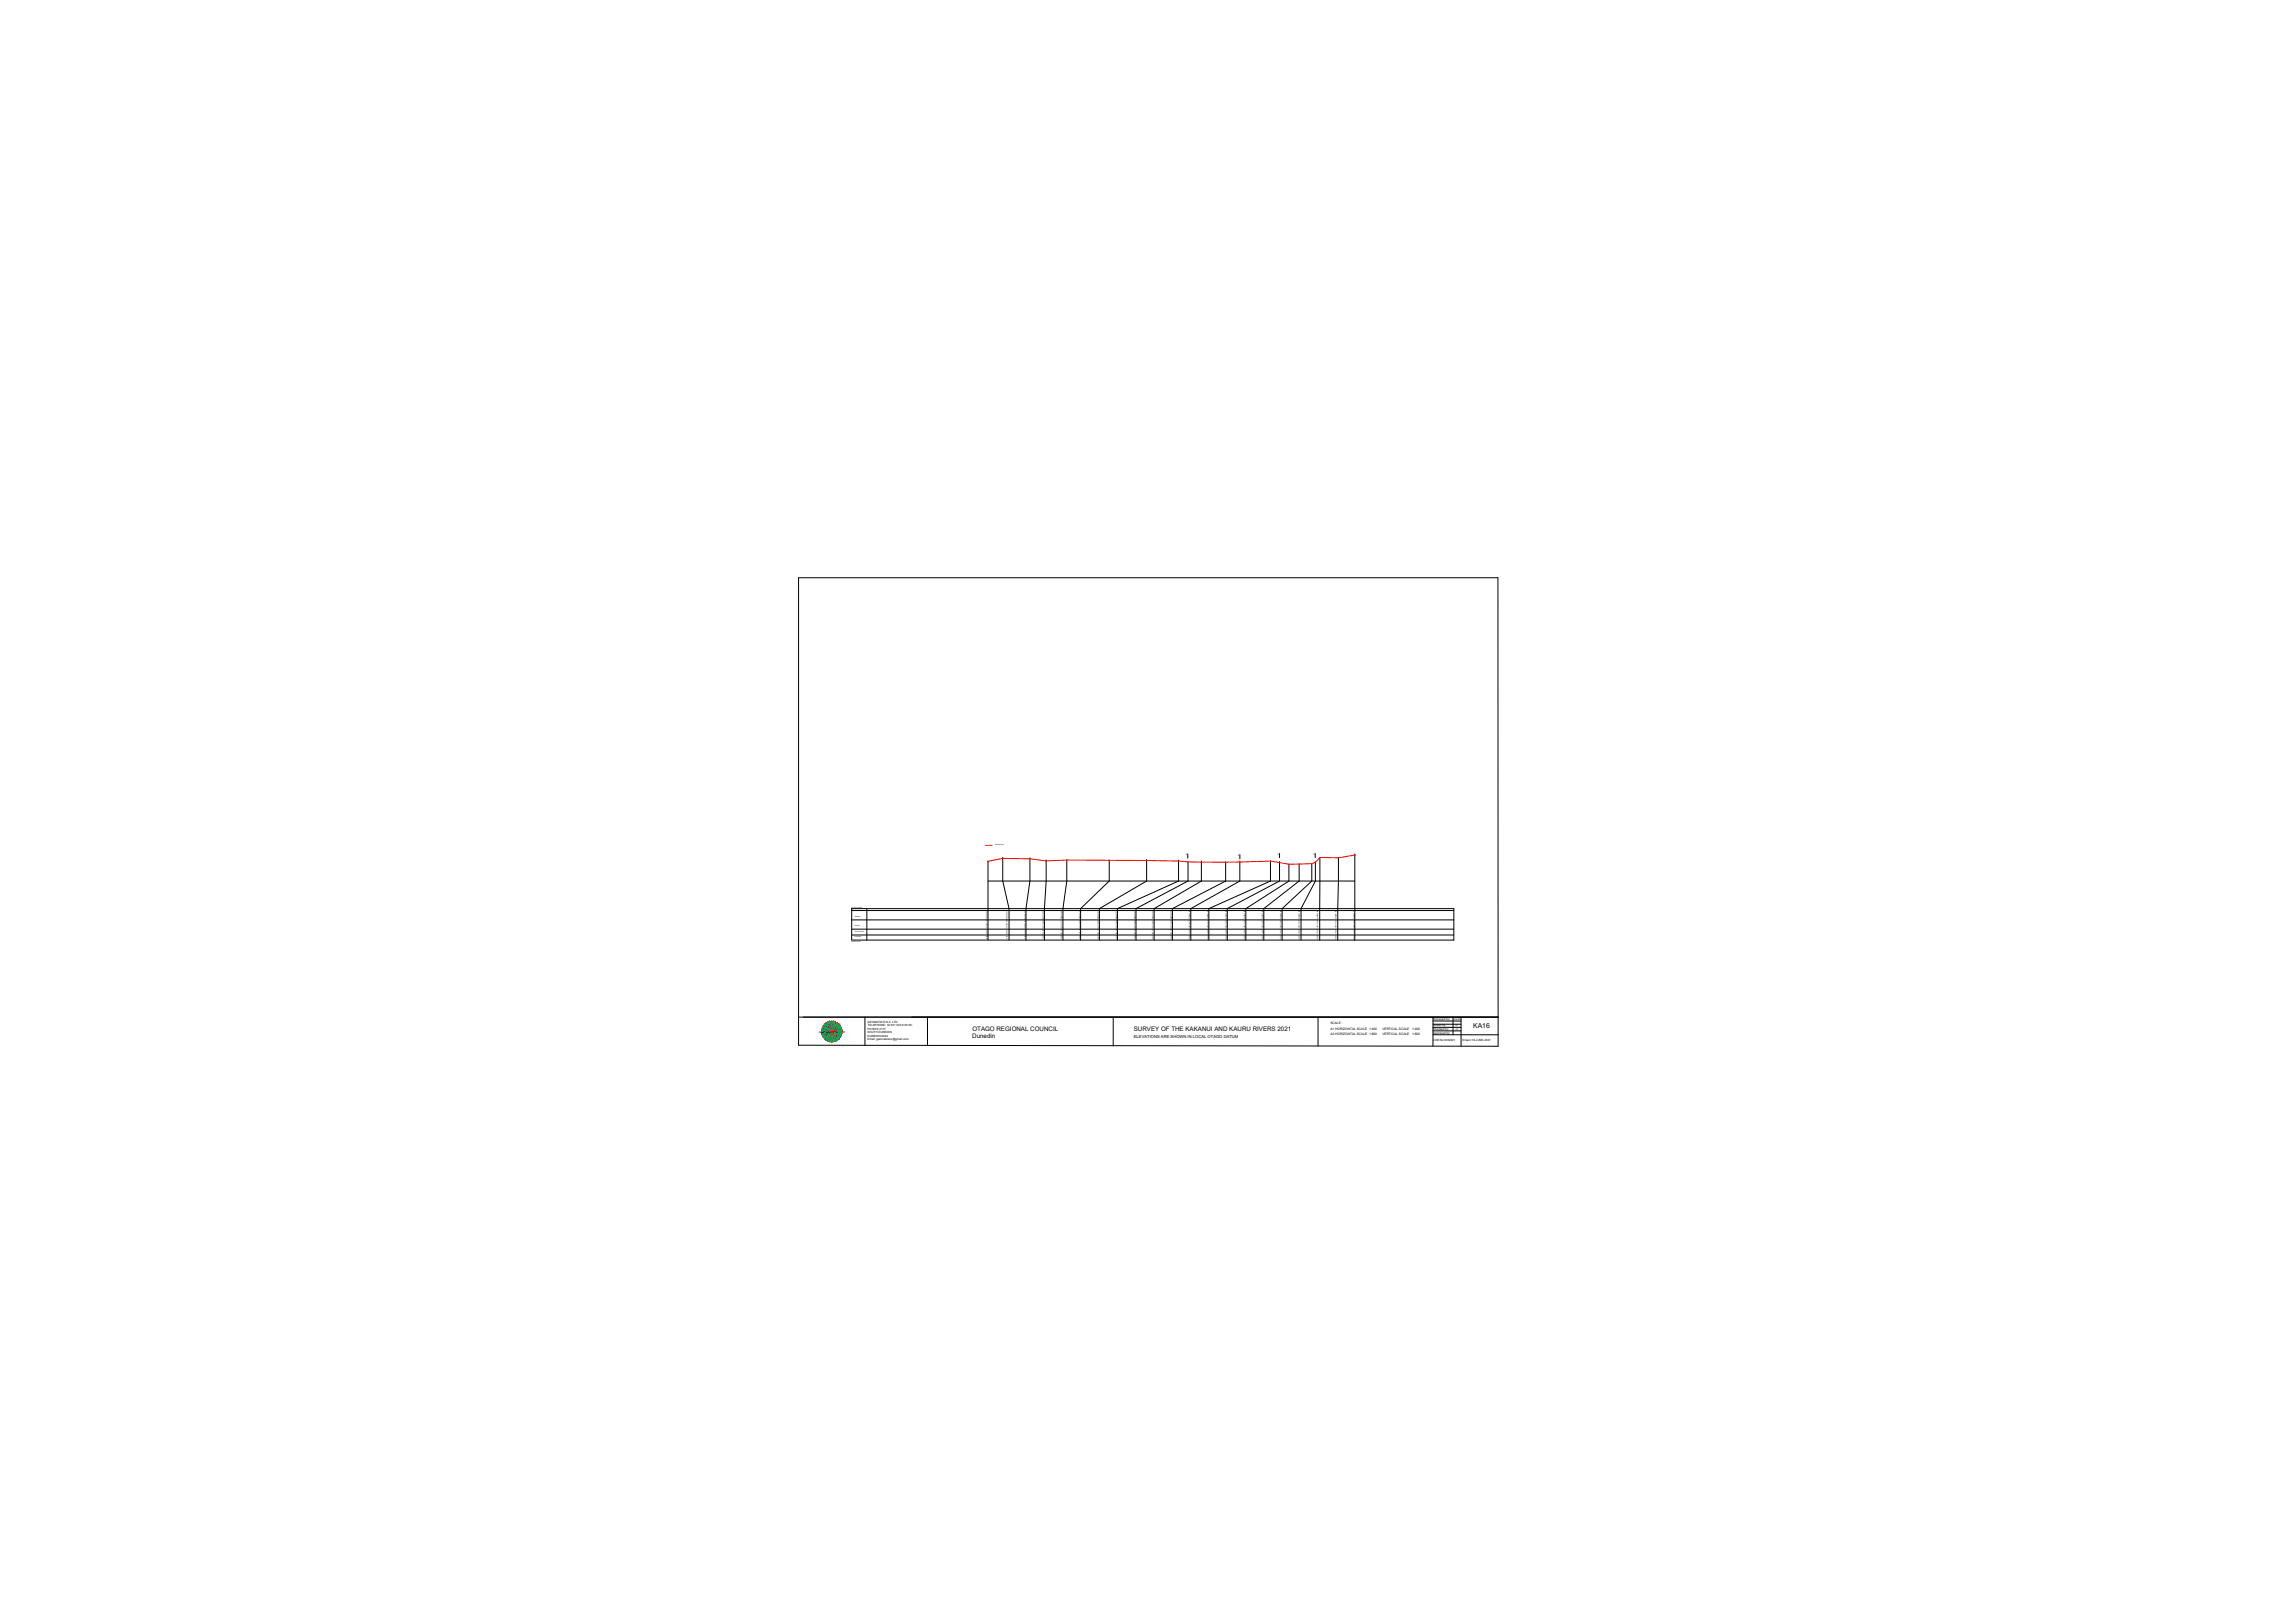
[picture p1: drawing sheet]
<svg xmlns="http://www.w3.org/2000/svg" width="420mm" height="297mm" viewBox="0 0 420 297" stroke-linecap="round" stroke-linejoin="round" font-family="sans-serif">
<defs><g id="words">
<text font-size="1.3" x="269.7" y="188.1">KA16</text>
<g font-size="1.1">
<text x="178" y="190">Dunedin</text>
<text x="178" y="188.7">OTAGO REGIONAL COUNCIL</text>
<text x="207.6" y="188.7">SURVEY OF THE KAKANUI AND KAURU RIVERS 2021</text>
</g>
<text font-size=".8" x="207.6" y="189.9">ELEVATIONS ARE SHOWN IN LOCAL OTAGO DATUM</text>
<g font-size=".6">
<text x="243.6" y="187.5">SCALE :</text>
<text x="243.6" y="188.5">A1 HORIZONTAL SCALE 1:400</text>
<text x="243.6" y="189.4">A3 HORIZONTAL SCALE 1:800</text>
<text x="253.1" y="188.5">VERTICAL SCALE</text>
<text x="253.1" y="189.4">VERTICAL SCALE</text>
<text x="258.5" y="188.5">1:400</text>
<text x="258.5" y="189.4">1:800</text>
</g>
<g font-size=".5">
<text x="149.9" y="189">Geomatics N.Z. LTD</text>
<text x="158.8" y="188.5">PO BOX 2177</text>
<text x="158.8" y="189.7">DUNEDIN 9044</text>
<text x="158.8" y="190.4">Email: geomaticsnz@gmail.com</text>
<text x="158.8" y="187.2">GEOMATICS N.Z. LTD</text>
<text x="158.8" y="189.1">SOUTH DUNEDIN</text>
<text x="158.9" y="187.8">TELEPHONE: M 021 023 6 00 55;</text>
<text x="262.4" y="188.5">Checked by:</text>
<text x="262.4" y="186.7">Surveyed by:</text>
<text x="262.4" y="189.2">Approved by:</text>
<text x="262.4" y="190.6">JOB No 0032021</text>
<text x="262.4" y="187.9">Drawn by:</text>
<text x="267.8" y="190.6">Drawn:16-JUNE-2021</text>
</g>
<g font-size=".4">
<text x="266.1" y="186.7">PK&amp;RR</text>
<text x="266.5" y="187.9">ST</text>
<text x="266.5" y="188.6">PK</text>
</g>
<g font-size=".3">
<text x="182.2" y="154.7">Ground Level</text>
<text x="217.3" y="156.5" transform="rotate(-90 217.3 156.5)">W</text>
<text x="226.9" y="156.6" transform="rotate(-90 226.9 156.6)">W</text>
<text x="234.1" y="156.4" transform="rotate(-90 234.1 156.4)">W</text>
<text x="240.7" y="156.4" transform="rotate(-90 240.7 156.4)">W</text>
<text x="155.9" y="166.2">DATUM 130.00</text>
<text x="156.5" y="167.8">Northing</text>
<text x="155.9" y="172.4">Section KA16</text>
<text x="156.5" y="169.4">Easting</text>
<text x="156.5" y="170.6">Ground Level</text>
<text x="156.5" y="171.5">Chainage</text>
<text x="180.8" y="171.9" transform="rotate(-90 180.8 171.9)">-9.99 150.79 1427152.17 5006049.64</text>
<text x="184.4" y="171.9" transform="rotate(-90 184.4 171.9)">-3.52 152.04 1427154.90 5006042.37</text>
<text x="187.8" y="171.8" transform="rotate(-90 187.8 171.8)">8.43 151.87 1427155.80 5006031.84</text>
<text x="191.1" y="171.9" transform="rotate(-90 191.1 171.9)">15.58 150.94 1427156.62 5006024.59</text>
<text x="194.5" y="171.9" transform="rotate(-90 194.5 171.9)">24.65 151.33 1427157.77 5006015.55</text>
<text x="197.8" y="171.9" transform="rotate(-90 197.8 171.9)">43.28 151.22 1427160.93 5005997.18</text>
<text x="201.2" y="171.9" transform="rotate(-90 201.2 171.9)">59.71 151.12 1427163.32 5005980.91</text>
<text x="204.5" y="171.9" transform="rotate(-90 204.5 171.9)">73.75 150.88 1427165.69 5005967.07</text>
<text x="207.9" y="171.9" transform="rotate(-90 207.9 171.9)">77.90 150.50 1427166.04 5005962.92</text>
<text x="211.2" y="171.9" transform="rotate(-90 211.2 171.9)">83.77 150.41 1427168.22 5005957.35</text>
<text x="214.5" y="171.9" transform="rotate(-90 214.5 171.9)">94.43 150.38 1427169.26 5005946.70</text>
<text x="217.9" y="172" transform="rotate(-90 217.9 172)">100.66 150.48 1427169.78 5005940.47</text>
<text x="221.2" y="172" transform="rotate(-90 221.2 172)">114.12 150.87 1427172.14 5005927.21</text>
<text x="224.6" y="172" transform="rotate(-90 224.6 172)">118.11 150.24 1427173.23 5005923.36</text>
<text x="227.9" y="172" transform="rotate(-90 227.9 172)">122.23 149.49 1427174.09 5005919.32</text>
<text x="231.3" y="172" transform="rotate(-90 231.3 172)">126.73 149.59 1427174.97 5005914.91</text>
<text x="234.6" y="172" transform="rotate(-90 234.6 172)">132.28 149.75 1427175.60 5005909.38</text>
<text x="238" y="172" transform="rotate(-90 238 172)">133.87 150.28 1427175.79 5005907.80</text>
<text x="241.3" y="172" transform="rotate(-90 241.3 172)">135.85 152.45 1427175.98 5005905.83</text>
<text x="244.7" y="172" transform="rotate(-90 244.7 172)">143.99 152.31 1427177.20 5005897.78</text>
<text x="248" y="172" transform="rotate(-90 248 172)">151.19 153.53 1427178.59 5005890.71</text>
</g>
</g></defs>
<!-- layer: 0 -->
<g fill="none" stroke="#000" stroke-width=".18">
<path d="M146.2 105.7h128l.1 85.8-128.1-.2zM180.9 157.6h.1M180.9 157.6v14.5M183.6 157.1h.1M183.6 157.1v4.1l1.1 5.1v5.8M188.6 157.2h.1M188.6 157.2h-.1M188.6 157.2v4l-.8 5.1v5.8M191.5 157.6h.1M191.5 157.6v3.6l-.3 5.1v5.8M195.3 157.4v3.8l-.7 5.1v5.8M195.3 157.4h.1"/>
<path d="M203.1 157.4v.1M203.1 157.4v3.8l-5.3 5.1v5.8M209.9 157.5h.1M209.9 157.5v3.7l-8.6 5.1v5.8M215.8 157.6h.1M215.8 157.6v3.6l-11.2 5.1v5.8M217.5 156.3v.8M217.5 157.7v.1M217.5 157.7v3.5l-9.5 5.1v5.8M219.9 157.8h.1M219.9 157.8v3.4l-8.6 5.1v5.8M224.4 157.8v3.4l-9.8 5.1v5.8"/>
<path d="M227 157.8h.1M227 157.8v3.4l-9 5.1v5.8M227 156.4v.8M232.6 157.6v3.6l-11.3 5.1v5.8M234.3 157.9h.1M234.3 156.2v.8M234.3 157.9v3.3l-9.6 5.1v5.8M236 158.2v3l-7.9 5.1v5.8M236 158.2h.1M237.8 158.1v3.1l-6.4 5.1v5.8M237.8 158.1h.1M240.1 158.1l.1 3.1-5.5 5.1v5.8"/>
<path d="M240.8 156.2v.8M240.8 157.8h.1M240.8 157.8v3.4l-2.6 5.1v5.8M241.6 156.9v15.2M241.6 156.9h.1M245 157h.1M245 157l-.1 15.1M248 156.5h.1M248 156.5v15.6M155.9 172v-5.7h110.3v5.8h-110.3M155.9 171.1h110.3M155.9 170.1h110.3"/>
<path d="M155.9 168.4h110.3M155.9 166.6h110.3M158.7 166.3v5.8M180.9 161.2h67.1M146.2 186.2h128.1M158.3 186.1v5.2M169.8 186.1v5.2M203.8 186.2v5.2M241.3 186.2v5.2M262.3 188h5.2M262.3 188.7h5.2M262.3 189.4h12"/>
<path d="M262.4 186.9h5.1M262.4 187.5h5.1M262.4 186.2l-.1 5.3M266 186.2v3.1M267.5 186.2v5.3"/>
</g>
<!-- layer: geo -->
<g fill="none" stroke="#545454" stroke-width=".18">
<path d="M150.4 188.8h3.7M150.5 188.5h3.6v.7h-3.6zM150.6 188.1h3.4v1.4h-3.4zM150.6 188.1h.1M150.7 187.8h3.1v2.1h-3.1zM151 187.5h2.6v2.6h-2.6zM151.2 187.3h.1M151.2 187.3h2.1v3.1h-2.1zM151.6 187.1h1.4v3.4h-1.4zM151.9 187h.7v3.6h-.7zM152.3 187v3.7M153.8 187.8h.1"/>
<path d="M154.1 188.5h.1"/>
</g>
<g fill="none" stroke="#ff0" stroke-width=".18">
<path d="M151 190.1h.1M151 187.5l1.3 1.3M151.2 187.3l2.6 2.6-.5 .5-2.6-2.6zM151.6 187.1l2.4 2.4-1 1-2.4-2.4zM151.9 187l2.2 2.2-1.5 1.4-2.1-2.1zM152.3 188.8l1.3 1.3M152.3 188.8l-1.3 1.3M152.3 187l1.8 1.8-1.8 1.8-1.8-1.8zM152.6 190.6h.1M152.6 187l1.5 1.5-2.2 2.1-1.4-1.4zM153 187.1l1 1-2.4 2.4-1-1zM153.3 187.3l.5 .5-2.6 2.6-.5-.5z"/>
<path d="M153.6 187.5h.1M153.6 187.5l-1.3 1.3M153.6 190.1h.1"/>
</g>
<g fill="none" stroke="#00b85c" stroke-width=".18">
<path d="M150.4 188.8l3.2-1.3 .5 1.3-3.1 1.3zM150.5 188.5l2.8-1.2 .8 1.9-2.9 1.2zM150.5 189.2l3.3-1.4 .3 .7-3.4 1.4zM150.6 188.1l1.7 .7M150.6 188.1l1 2.4M150.7 187.8l1.9-.8 1.2 2.9-1.9 .7zM151 187.5l1.3-.5 1.3 3.1-1.3 .6zM151.2 187.3l.7-.3 1.4 3.4-.7 .2zM151.6 187.1l.7 1.7M152.3 188.8l.7 1.7M152.3 188.8l1.7 .7M152.3 188.8l-.7 1.7"/>
<path d="M153 187.1l-.7 1.7M153 187.1l1 2.4M153 187.1l-2.4 1M154 188.1l-3.4 1.4M154 189.5l-2.4 1"/>
</g>
<g fill="none" stroke="#f00" stroke-width=".18">
<path d="M150.4 188.8l.2 .7M150.4 188.8l1.2 1.7M150.4 188.8l2.6 1.7M150.4 188.8l3.6 .7M150.4 188.8h.1M150.5 189.2h.1M150.5 188.5h.1M150.5 188.5l1.8 .3M150.5 188.5l.2 1.4M150.5 188.5l1.4 2.1M150.5 189.2l.7 1.2M150.5 188.5l2.8 1.9"/>
<path d="M150.5 189.2l2.1 1.4M150.5 189.2l3.3 .7M150.6 188.1l-.2 .7M150.6 188.1h.1M150.6 188.1l.4 2M150.6 188.1l1.7 2.6M150.6 189.5l.4 .6M150.6 189.5l1.7 1.2M150.6 188.1l3 2M150.6 188.1l3.5 .7M150.6 189.5l3 .6M150.6 189.5h.1"/>
<path d="M150.7 189.9h.1M150.7 187.8h.1M150.7 187.8l1.6 1M150.7 187.8l.5 2.6M150.7 187.8l1.9 2.8M150.7 189.9l1.2 .7M150.7 187.8l3.4 .7M150.7 189.9l2.6 .5M150.7 187.8l-.2 1.4M151 187.5h.1M151 187.5l.6 3M151 187.5l2 3"/>
<path d="M151 187.5l3 2M151 190.1l.6 .4M151 187.5l-.4 .6M151 187.5l3 .6M151 190.1l2 .4M151 187.5l-.4 2M151 190.1h.1M151.2 187.3h.1M151.2 190.4h.1M151.2 187.3l1.1 1.5M151.2 187.3l.7 3.3M151.2 187.3l2.9 1.9"/>
<path d="M151.2 187.3l-.7 1.2M151.2 187.3l2.6 .5M151.2 190.4l1.4 .2M151.2 187.3l-.5 2.6M151.6 187.1h.1M151.6 187.1l.7 3.6M151.6 187.1l2 3M151.6 187.1l-.6 .4M151.6 187.1l2.5 1.7M151.6 187.1l-1.2 1.7M151.6 187.1l2 .4M151.6 190.5l.7 .2"/>
<path d="M151.6 187.1l-.6 3M151.6 190.5h.1M151.9 187h.1M151.9 187l.4 1.8M151.9 187l-.7 3.4M151.9 190.6h.1M151.9 187l1.9 2.9M151.9 187l-1.2 .8M151.9 187l2.2 1.5M151.9 187l-1.4 2.2M151.9 187l1.4 .3M152.3 187h.1"/>
<path d="M152.3 188.8l.3 1.8M152.3 188.8l1 1.6M152.3 188.8l1.5 1.1M152.3 188.8l1.8 .4M152.3 188.8l-1.8 .4M152.3 188.8l-1.6 1.1M152.3 188.8l-1.1 1.6M152.3 188.8l-.4 1.8M152.3 187l.7 3.5M152.3 187l-.7 .1M152.3 187l1.7 2.5M152.3 187l-1.7 1.1"/>
<path d="M152.3 187l1.7 1.1M152.3 187l-1.7 2.5M152.3 187l.7 .1M152.3 187l-.7 3.5M152.3 190.7h.1M152.6 190.6h.1M152.6 187h.1M152.6 187l-.3 1.8M152.6 187l.7 3.4M152.6 187l-1.4 .3M152.6 187l1.5 2.2M152.6 187l-2.1 1.5"/>
<path d="M152.6 187l1.2 .8M152.6 187l-1.9 2.9M153 187.1h.1M153 187.1l.6 3M153 187.1l-2 .4M153 190.5l-.7 .2M153 187.1l1.1 1.7M153 187.1l-2.6 1.7M153 187.1l.6 .4M153 187.1l-2 3M153 187.1l-.7 3.6M153 190.5h.1"/>
<path d="M153.3 190.4h.1M153.3 187.3h.1M153.3 187.3l-1 1.5M153.3 187.3l.5 2.6M153.3 187.3l-2.6 .5M153.3 190.4l-1.4 .2M153.3 187.3l.8 1.2M153.3 187.3l-2.8 1.9M153.3 187.3l-.7 3.3M153.6 187.5h.1M153.6 190.1h.1M153.6 187.5l.4 2"/>
<path d="M153.6 187.5l-3 .6M153.6 190.1l-2 .4M153.6 187.5l.4 .6M153.6 187.5l-3 2M153.6 190.1l-.6 .4M153.6 187.5l-2 3M153.6 187.5l-.6 3M153.8 187.8h.1M153.8 189.9h.1M153.8 187.8l-1.5 1M153.8 187.8l.3 1.4M153.8 187.8l-3.3 .7"/>
<path d="M153.8 189.9l-2.6 .5M153.8 189.9l-1.2 .7M153.8 187.8l-1.9 2.8M153.8 187.8l-.5 2.6M154 188.1h.1M154 189.5h.1M154 188.1l.1 .7M154 188.1l-3.6 .7M154 189.5l-3 .6M154 189.5l-1.7 1.2M154 188.1l-3 2M154 188.1l-1.7 2.6"/>
<path d="M154 189.5l-.4 .6M154 188.1l-.4 2M154.1 188.5h.1M154.1 189.2h.1M154.1 188.5l-1.8 .3M154.1 189.2l-3.4 .7M154.1 188.5l-2.9 1.9M154.1 189.2l-2.2 1.4M154.1 188.5l-1.5 2.1M154.1 189.2l-.8 1.2M154.1 188.5l-.3 1.4M154.1 188.8h.1"/>
<path d="M154.1 188.8l-3.5 .7M154.1 188.8l-2.5 1.7M154.1 188.8l-1.1 1.7M154.1 188.8l-.1 .7"/>
</g>
<!-- layer: 0 -->
<path d="M180.4 154.7h1.2M248 156.5l-3 .5-3.4-.1-.8 .9-.6 .3-4.2 .1-3.4-.6-5.6 .2a109.9 109.9 0 0 1-11.2-.2l-20.5-.2-3.8 .2-2.9-.4-5-.1-2.7 .5" fill="none" stroke="#f00" stroke-width=".18"/>
<use href="#words"/>
</svg>
